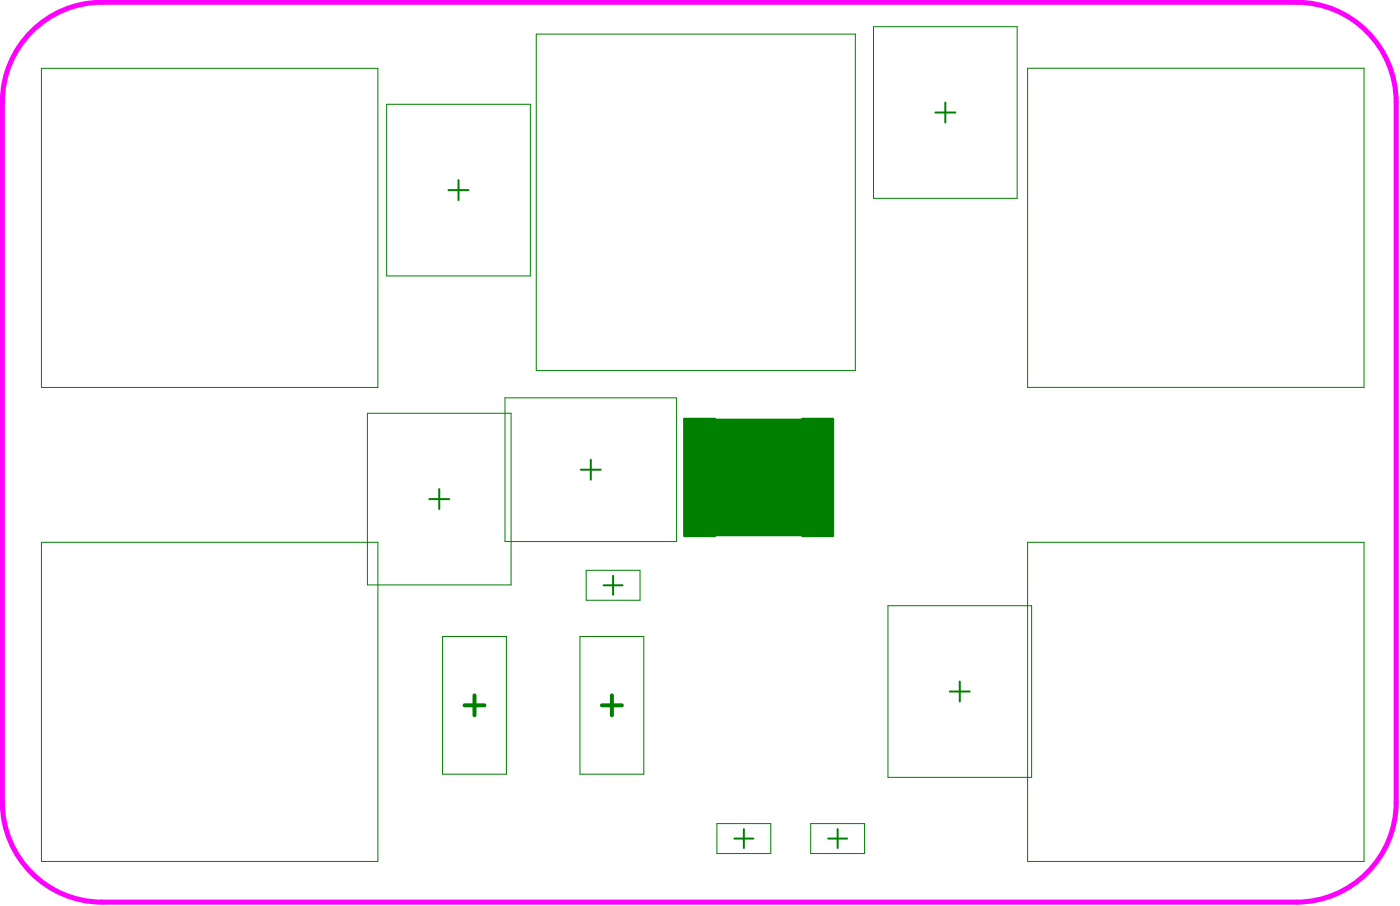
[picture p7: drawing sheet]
<svg xmlns="http://www.w3.org/2000/svg" width="234mm" height="151mm" viewBox="0 0 234 151" stroke-linecap="round" stroke-linejoin="round" font-family="sans-serif">
<path d="M4.7 5.8a16.6 16.6 0 0 1 12.3-5.4h199.3a16.6 16.6 0 0 1 16.6 16.6v116.7a16.6 16.6 0 0 1-16.6 16.6h-199.3a16.6 16.6 0 0 1-16.6-16.6v-116.7a16.6 16.6 0 0 1 4.3-11.2z" fill="none" stroke="#f0f" stroke-width=".84"/>
<path d="M114.2 69.9h5v.1h14.7v-.1h5v19.4h-5v-.2h-14.7v.2h-5z" fill="#008000"/>
<g fill="none" stroke="#008000" stroke-width=".33">
<path d="M156 18.8h3.4M157.7 17.1v3.3M74.8 31.7h3.4M76.5 30v3.3M96.9 78.3h3.3M98.6 76.6v3.3M71.6 83.2h3.3M73.3 81.5v3.3M100.7 97.5h3.2M102.3 96v3.1M158.4 115.2h3.4M160.1 113.6v3.3"/>
<path d="M122.5 139.8h3.2M124.1 138.2v3.1M138.1 139.8h3.2M139.7 138.2v3.1"/>
</g>
<g fill="none" stroke="#008000" stroke-width=".17">
<path d="M6.9 11.4h56.1v53.2h-56.1zM64.5 17.4h24v28.6h-24zM89.5 5.7h53.2v56.1h-53.2zM145.7 4.5h24v28.6h-24zM171.4 11.4h56.1v53.2h-56.1zM61.3 68.9h24v28.6h-24zM84.2 66.3h28.7v24h-28.7zM6.9 90.4h56.1v53.2h-56.1zM97.8 95h9v5h-9zM171.4 90.4h56.1v53.2h-56.1zM73.8 106.1h10.7v22.9h-10.7zM96.7 106.1h10.7v22.9h-10.7z"/>
<path d="M148.1 100.9h24v28.7h-24zM119.6 137.3h9v4.9h-9zM135.2 137.3h9v4.9h-9z"/>
</g>
<path d="M77.5 117.5h3.3M79.2 115.9v3.3M100.4 117.5h3.3M102.1 115.9v3.3" fill="none" stroke="#008000" stroke-width=".66"/>
<path d="M114.2 69.9h5v.1h14.7v-.1h5v19.4h-5v-.2h-14.7v.2h-5z" fill="none" stroke="#008000" stroke-width=".51"/>
</svg>
